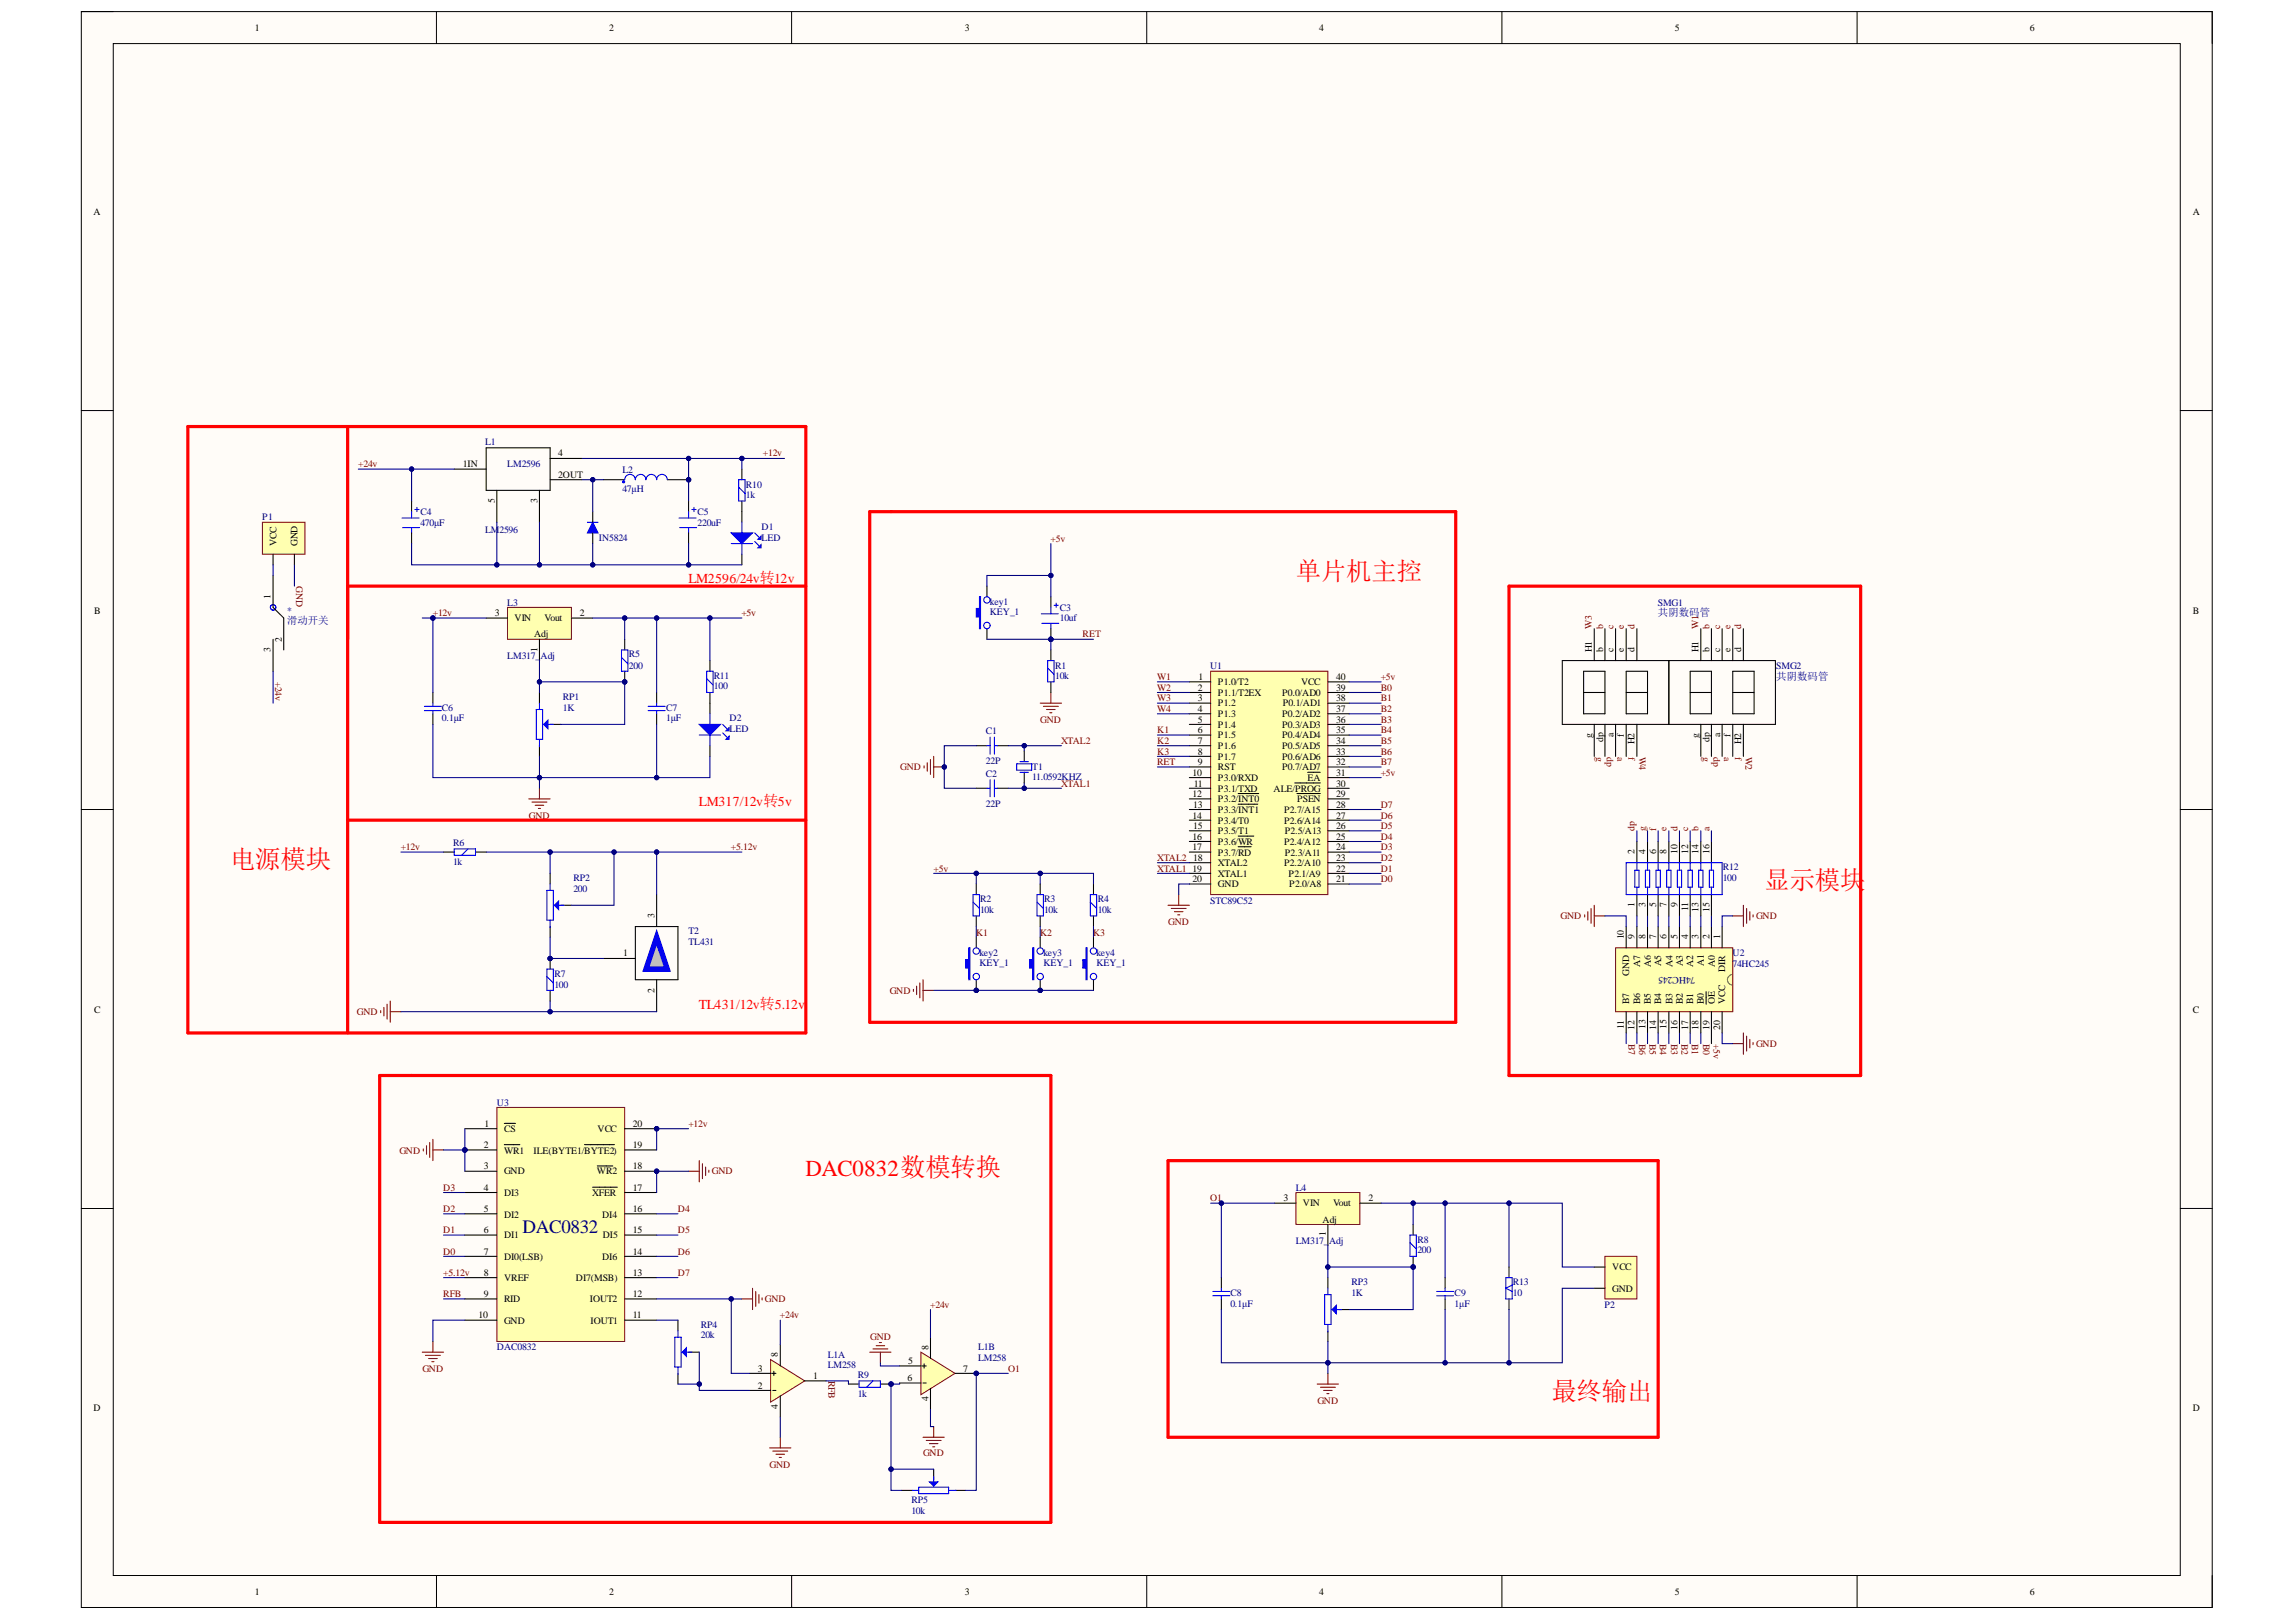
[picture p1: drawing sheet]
<svg xmlns="http://www.w3.org/2000/svg" width="297mm" height="210mm" viewBox="0 0 297 210" stroke-linecap="round" stroke-linejoin="round" font-family="sans-serif">
<defs><g id="words">
<g font-size="3.3" fill="#f00">
<text x="167.6" y="75.1">单片机主控</text>
<text x="29.8" y="112.3">电源模块</text>
<text x="228.3" y="115.1">显示模块</text>
<text x="200.7" y="181.1">最终输出</text>
</g>
<text font-size="3" fill="#f00" x="104.2" y="152.2">DAC0832数模转换</text>
<text font-size="2.4" fill="#000080" x="67.6" y="159.6">DAC0832</text>
<g font-size="1.8" fill="#f00">
<text x="89.1" y="75.4">LM2596/24v转12v</text>
<text x="90.4" y="104.3">LM317/12v转5v</text>
<text x="90.4" y="130.5">TL431/12v转5.12v</text>
</g>
<g font-size="1.4" fill="#000080">
<text x="37.1" y="80.8">滑动开关</text>
<text x="214.5" y="79.7">共阴数码管</text>
<text x="229.8" y="87.9">共阴数码管</text>
</g>
<g font-size="1.3">
<text x="33" y="4.1">1</text>
<text x="78.8" y="4.1">2</text>
<text x="124.8" y="4.1">3</text>
<text x="170.7" y="4.1">4</text>
<text x="216.7" y="4.1">5</text>
<text x="262.6" y="4.1">6</text>
<text x="12.1" y="27.8">A</text>
<text x="283.7" y="27.8">A</text>
<text x="72.2" y="59.1">4</text>
<text x="59.9" y="60.5">1IN</text>
<text x="64" y="65.1" transform="rotate(-90 64 65.1)">5</text>
<text x="69.5" y="65.1" transform="rotate(-90 69.5 65.1)">3</text>
<text x="72.2" y="61.8">2OUT</text>
<text x="35.8" y="70.7" transform="rotate(-90 35.8 70.7)">VCC</text>
<text x="38.5" y="70.7" transform="rotate(-90 38.5 70.7)">GND</text>
<text x="35" y="77.5" transform="rotate(-90 35 77.5)">1</text>
<text x="12.2" y="79.4">B</text>
<text x="36.5" y="83" transform="rotate(-90 36.5 83)">2</text>
<text x="64" y="79.8">3</text>
<text x="66.6" y="80.4">VIN</text>
<text x="70.5" y="80.4">Vout</text>
<text x="75" y="79.8">2</text>
<text x="283.7" y="79.4">B</text>
<text x="35" y="84.3" transform="rotate(-90 35 84.3)">3</text>
<text x="69.5" y="84.3" transform="rotate(-90 69.5 84.3)">1</text>
<text x="155" y="89.4">2</text>
<text x="155" y="88">1</text>
<text x="157.6" y="88.7">P1.0/T2</text>
<text x="168.3" y="88.7">VCC</text>
<text x="172.9" y="89.4">39</text>
<text x="172.9" y="88">40</text>
<text x="206" y="84.4" transform="rotate(-90 206 84.4)">H1</text>
<text x="207.4" y="84.4" transform="rotate(-90 207.4 84.4)">b</text>
<text x="208.7" y="84.4" transform="rotate(-90 208.7 84.4)">c</text>
<text x="210.1" y="84.4" transform="rotate(-90 210.1 84.4)">e</text>
<text x="211.5" y="84.4" transform="rotate(-90 211.5 84.4)">d</text>
<text x="219.7" y="84.4" transform="rotate(-90 219.7 84.4)">H1</text>
<text x="221.2" y="84.4" transform="rotate(-90 221.2 84.4)">b</text>
<text x="222.5" y="84.4" transform="rotate(-90 222.5 84.4)">c</text>
<text x="223.9" y="84.4" transform="rotate(-90 223.9 84.4)">e</text>
<text x="225.2" y="84.4" transform="rotate(-90 225.2 84.4)">d</text>
<text x="155" y="90.7">3</text>
<text x="155" y="92.2">4</text>
<text x="155" y="93.5">5</text>
<text x="155" y="94.9">6</text>
<text x="157.6" y="90.1">P1.1/T2EX</text>
<text x="157.6" y="91.4">P1.2</text>
<text x="157.6" y="92.8">P1.3</text>
<text x="157.6" y="94.2">P1.4</text>
<text x="157.6" y="95.6">P1.5</text>
<text x="165.9" y="95.6">P0.4/AD4</text>
<text x="165.9" y="94.2">P0.3/AD3</text>
<text x="165.9" y="92.8">P0.2/AD2</text>
<text x="165.9" y="90.1">P0.0/AD0</text>
<text x="165.9" y="91.4">P0.1/AD1</text>
<text x="172.9" y="94.9">35</text>
<text x="172.9" y="93.5">36</text>
<text x="172.9" y="92.2">37</text>
<text x="172.9" y="90.7">38</text>
<text x="206" y="95.5" transform="rotate(-90 206 95.5)">g</text>
<text x="208.7" y="95.4" transform="rotate(-90 208.7 95.4)">a</text>
<text x="210.1" y="95.4" transform="rotate(-90 210.1 95.4)">f</text>
<text x="219.7" y="95.5" transform="rotate(-90 219.7 95.5)">g</text>
<text x="222.5" y="95.4" transform="rotate(-90 222.5 95.4)">a</text>
<text x="223.9" y="95.4" transform="rotate(-90 223.9 95.4)">f</text>
<text x="154.3" y="100.4">10</text>
<text x="154.4" y="101.8">11</text>
<text x="155" y="99">9</text>
<text x="155" y="96.2">7</text>
<text x="155" y="97.7">8</text>
<text x="157.6" y="99.7">RST</text>
<text x="157.6" y="97">P1.6</text>
<text x="157.6" y="98.3">P1.7</text>
<text x="157.6" y="101">P3.0/RXD</text>
<text x="165.9" y="99.7">P0.7/AD7</text>
<text x="165.9" y="98.3">P0.6/AD6</text>
<text x="165.9" y="97">P0.5/AD5</text>
<text x="169.2" y="101">EA</text>
<text x="172.9" y="101.8">30</text>
<text x="172.9" y="100.4">31</text>
<text x="172.9" y="99">32</text>
<text x="172.9" y="97.7">33</text>
<text x="172.9" y="96.2">34</text>
<text x="207.4" y="96.1" transform="rotate(-90 207.4 96.1)">dp</text>
<text x="211.5" y="96.3" transform="rotate(-90 211.5 96.3)">H2</text>
<text x="221.2" y="96.1" transform="rotate(-90 221.2 96.1)">dp</text>
<text x="225.2" y="96.3" transform="rotate(-90 225.2 96.3)">H2</text>
<text x="154.3" y="103.2">12</text>
<text x="154.3" y="105.9">14</text>
<text x="154.4" y="104.5">13</text>
<text x="154.4" y="107.3">15</text>
<text x="157.6" y="102.5">P3.1/TXD</text>
<text x="157.6" y="103.8">P3.2/INT0</text>
<text x="157.6" y="105.2">P3.3/INT1</text>
<text x="157.6" y="106.6">P3.4/T0</text>
<text x="157.6" y="108">P3.5/T1</text>
<text x="164.8" y="102.5">ALE/PROG</text>
<text x="166.1" y="106.6">P2.6/A14</text>
<text x="166.1" y="105.2">P2.7/A15</text>
<text x="166.2" y="108">P2.5/A13</text>
<text x="167.8" y="103.8">PSEN</text>
<text x="172.9" y="107.3">26</text>
<text x="172.9" y="105.9">27</text>
<text x="172.9" y="104.5">28</text>
<text x="172.9" y="103.2">29</text>
<text x="154.3" y="112.8">19</text>
<text x="154.3" y="108.6">16</text>
<text x="154.3" y="110">17</text>
<text x="154.4" y="111.4">18</text>
<text x="157.6" y="112.1">XTAL2</text>
<text x="157.6" y="113.5">XTAL1</text>
<text x="157.6" y="109.3">P3.6/WR</text>
<text x="157.6" y="110.8">P3.7/RD</text>
<text x="166.1" y="112.1">P2.2/A10</text>
<text x="166.1" y="109.3">P2.4/A12</text>
<text x="166.2" y="110.8">P2.3/A11</text>
<text x="166.7" y="113.5">P2.1/A9</text>
<text x="172.9" y="112.8">22</text>
<text x="172.9" y="111.4">23</text>
<text x="172.9" y="110">24</text>
<text x="172.9" y="108.6">25</text>
<text x="211.5" y="110.5" transform="rotate(-90 211.5 110.5)">2</text>
<text x="212.9" y="110.5" transform="rotate(-90 212.9 110.5)">4</text>
<text x="214.2" y="110.5" transform="rotate(-90 214.2 110.5)">6</text>
<text x="215.6" y="110.5" transform="rotate(-90 215.6 110.5)">8</text>
<text x="217" y="110.5" transform="rotate(-90 217 110.5)">10</text>
<text x="218.4" y="110.5" transform="rotate(-90 218.4 110.5)">12</text>
<text x="219.7" y="110.5" transform="rotate(-90 219.7 110.5)">14</text>
<text x="221.2" y="110.5" transform="rotate(-90 221.2 110.5)">16</text>
<text x="84.7" y="118.8" transform="rotate(-90 84.7 118.8)">3</text>
<text x="154.3" y="114.1">20</text>
<text x="157.6" y="114.8">GND</text>
<text x="166.8" y="114.8">P2.0/A8</text>
<text x="172.9" y="114.1">21</text>
<text x="211.5" y="117.3" transform="rotate(-90 211.5 117.3)">1</text>
<text x="212.9" y="117.4" transform="rotate(-90 212.9 117.4)">3</text>
<text x="214.2" y="117.4" transform="rotate(-90 214.2 117.4)">5</text>
<text x="215.6" y="117.4" transform="rotate(-90 215.6 117.4)">7</text>
<text x="217" y="117.4" transform="rotate(-90 217 117.4)">9</text>
<text x="218.4" y="117.9" transform="rotate(-90 218.4 117.9)">11</text>
<text x="219.7" y="118" transform="rotate(-90 219.7 118)">13</text>
<text x="221.2" y="118" transform="rotate(-90 221.2 118)">15</text>
<text x="80.6" y="123.8">1</text>
<text x="210.1" y="121.6" transform="rotate(-90 210.1 121.6)">10</text>
<text x="211.5" y="121.6" transform="rotate(-90 211.5 121.6)">9</text>
<text x="212.2" y="125.1" transform="rotate(-90 212.2 125.1)">A7</text>
<text x="212.9" y="121.6" transform="rotate(-90 212.9 121.6)">8</text>
<text x="213.6" y="125.1" transform="rotate(-90 213.6 125.1)">A6</text>
<text x="214.2" y="121.6" transform="rotate(-90 214.2 121.6)">7</text>
<text x="214.9" y="125" transform="rotate(-90 214.9 125)">A5</text>
<text x="215.6" y="121.6" transform="rotate(-90 215.6 121.6)">6</text>
<text x="216.4" y="125.1" transform="rotate(-90 216.4 125.1)">A4</text>
<text x="217" y="121.6" transform="rotate(-90 217 121.6)">5</text>
<text x="217.7" y="125" transform="rotate(-90 217.7 125)">A3</text>
<text x="218.4" y="121.6" transform="rotate(-90 218.4 121.6)">4</text>
<text x="219.1" y="125.1" transform="rotate(-90 219.1 125.1)">A2</text>
<text x="219.7" y="121.6" transform="rotate(-90 219.7 121.6)">3</text>
<text x="220.4" y="124.9" transform="rotate(-90 220.4 124.9)">A1</text>
<text x="221.2" y="121.6" transform="rotate(-90 221.2 121.6)">2</text>
<text x="221.9" y="125.1" transform="rotate(-90 221.9 125.1)">A0</text>
<text x="222.5" y="121.6" transform="rotate(-90 222.5 121.6)">1</text>
<text x="223.2" y="125.8" transform="rotate(-90 223.2 125.8)">DIR</text>
<text x="12.2" y="131">C</text>
<text x="84.7" y="128.5" transform="rotate(-90 84.7 128.5)">2</text>
<text x="210.8" y="129.9" transform="rotate(-90 210.8 129.9)">B7</text>
<text x="210.8" y="126.3" transform="rotate(-90 210.8 126.3)">GND</text>
<text x="212.2" y="129.9" transform="rotate(-90 212.2 129.9)">B6</text>
<text x="213.6" y="129.9" transform="rotate(-90 213.6 129.9)">B5</text>
<text x="214.9" y="129.9" transform="rotate(-90 214.9 129.9)">B4</text>
<text x="216.4" y="129.9" transform="rotate(-90 216.4 129.9)">B3</text>
<text x="217.7" y="129.9" transform="rotate(-90 217.7 129.9)">B2</text>
<text x="219.1" y="129.9" transform="rotate(-90 219.1 129.9)">B1</text>
<text x="220.4" y="129.9" transform="rotate(-90 220.4 129.9)">B0</text>
<text x="221.9" y="129.9" transform="rotate(-90 221.9 129.9)">OE</text>
<text x="223.2" y="129.9" transform="rotate(-90 223.2 129.9)">VCC</text>
<text x="283.7" y="131">C</text>
<text x="210.1" y="133.1" transform="rotate(-90 210.1 133.1)">11</text>
<text x="211.5" y="133.2" transform="rotate(-90 211.5 133.2)">12</text>
<text x="212.9" y="133.1" transform="rotate(-90 212.9 133.1)">13</text>
<text x="214.2" y="133.2" transform="rotate(-90 214.2 133.2)">14</text>
<text x="215.6" y="133.1" transform="rotate(-90 215.6 133.1)">15</text>
<text x="217" y="133.2" transform="rotate(-90 217 133.2)">16</text>
<text x="218.4" y="133.2" transform="rotate(-90 218.4 133.2)">17</text>
<text x="219.7" y="133.2" transform="rotate(-90 219.7 133.2)">18</text>
<text x="221.2" y="133.2" transform="rotate(-90 221.2 133.2)">19</text>
<text x="222.5" y="133.2" transform="rotate(-90 222.5 133.2)">20</text>
<text x="62.6" y="148.6">2</text>
<text x="62.7" y="145.8">1</text>
<text x="65.2" y="146.5">CS</text>
<text x="65.2" y="149.3">WR1</text>
<text x="69" y="149.3">ILE(BYTE1/BYTE2)</text>
<text x="77.3" y="146.5">VCC</text>
<text x="81.9" y="148.6">19</text>
<text x="81.9" y="145.8">20</text>
<text x="62.6" y="151.3">3</text>
<text x="62.6" y="154.1">4</text>
<text x="65.2" y="152">GND</text>
<text x="65.2" y="154.8">DI3</text>
<text x="76.6" y="154.8">XFER</text>
<text x="77.2" y="152">WR2</text>
<text x="81.9" y="154.1">17</text>
<text x="81.9" y="151.3">18</text>
<text x="166" y="155.4">3</text>
<text x="177" y="155.4">2</text>
<text x="62.6" y="156.9">5</text>
<text x="62.6" y="159.6">6</text>
<text x="65.2" y="157.6">DI2</text>
<text x="65.2" y="160.3">DI1</text>
<text x="77.9" y="157.6">DI4</text>
<text x="78" y="160.3">DI5</text>
<text x="81.9" y="159.6">15</text>
<text x="81.9" y="156.9">16</text>
<text x="168.6" y="156.1">VIN</text>
<text x="171.5" y="160" transform="rotate(-90 171.5 160)">1</text>
<text x="172.5" y="156.1">Vout</text>
<text x="62.6" y="162.4">7</text>
<text x="62.6" y="165.1">8</text>
<text x="62.6" y="167.9">9</text>
<text x="65.2" y="163.1">DI0(LSB)</text>
<text x="65.2" y="165.8">VREF</text>
<text x="74.5" y="165.8">DI7(MSB)</text>
<text x="77.9" y="163.1">DI6</text>
<text x="81.9" y="167.9">12</text>
<text x="81.9" y="165.1">13</text>
<text x="81.9" y="162.4">14</text>
<text x="208.6" y="164.4">VCC</text>
<text x="208.6" y="167.2">GND</text>
<text x="61.9" y="170.6">10</text>
<text x="65.2" y="168.5">RID</text>
<text x="65.2" y="171.3">GND</text>
<text x="76.3" y="168.5">IOUT2</text>
<text x="76.4" y="171.3">IOUT1</text>
<text x="81.9" y="170.6">11</text>
<text x="98" y="177.5">3</text>
<text x="98" y="179.7">2</text>
<text x="100.7" y="175.6" transform="rotate(-90 100.7 175.6)">8</text>
<text x="105.2" y="178.4">1</text>
<text x="117.4" y="178.8">6</text>
<text x="117.5" y="176.6">5</text>
<text x="120.1" y="174.7" transform="rotate(-90 120.1 174.7)">8</text>
<text x="124.6" y="177.5">7</text>
<text x="12.1" y="182.6">D</text>
<text x="100.7" y="182.3" transform="rotate(-90 100.7 182.3)">4</text>
<text x="120.1" y="181.3" transform="rotate(-90 120.1 181.3)">4</text>
<text x="283.7" y="182.6">D</text>
<text x="33" y="206.4">1</text>
<text x="78.8" y="206.4">2</text>
<text x="124.8" y="206.4">3</text>
<text x="170.7" y="206.4">4</text>
<text x="216.7" y="206.4">5</text>
<text x="262.6" y="206.4">6</text>
</g>
<g font-size="1.3" fill="#000080">
<text x="62.8" y="57.6">L1</text>
<text x="65.6" y="60.5">LM2596</text>
<text x="80.5" y="61.2">L2</text>
<text x="80.5" y="63.6">47μH</text>
<text x="96.5" y="63.1">R10</text>
<text x="96.5" y="64.5">1k</text>
<text x="33.9" y="67.3">P1</text>
<text x="54.4" y="66.7">C4</text>
<text x="54.4" y="68">470μF</text>
<text x="62.8" y="69">LM</text>
<text x="64.6" y="69">2596</text>
<text x="77.5" y="70">IN5824</text>
<text x="90.2" y="66.7">C5</text>
<text x="90.2" y="68">220uF</text>
<text x="98.5" y="68.6">D1</text>
<text x="98.5" y="70">LED</text>
<text x="37.1" y="79.4">*</text>
<text x="65.6" y="78.4">L3</text>
<text x="128.1" y="78.2">key1</text>
<text x="128.1" y="79.6">KEY_1</text>
<text x="137.1" y="79.1">C3</text>
<text x="137.1" y="80.4">10uf</text>
<text x="214.5" y="78.4">SMG1</text>
<text x="65.6" y="85.2">LM317_</text>
<text x="69.9" y="85.2">Adj</text>
<text x="81.4" y="85.1">R5</text>
<text x="81.4" y="86.5">200</text>
<text x="92.4" y="87.9">R11</text>
<text x="92.4" y="89.2">100</text>
<text x="136.5" y="86.5">R1</text>
<text x="136.5" y="87.9">10k</text>
<text x="156.6" y="86.6">U1</text>
<text x="229.8" y="86.5">SMG2</text>
<text x="57.2" y="92">C6</text>
<text x="57.2" y="93.4">0.1μF</text>
<text x="72.8" y="90.7">RP1</text>
<text x="72.8" y="92">1K</text>
<text x="86.2" y="92">C7</text>
<text x="86.2" y="93.4">1μF</text>
<text x="94.4" y="93.4">D2</text>
<text x="94.4" y="94.8">LED</text>
<text x="127.5" y="95">C1</text>
<text x="127.5" y="98.8">22P</text>
<text x="127.5" y="100.5">C2</text>
<text x="133.6" y="99.6">T1</text>
<text x="133.6" y="101">11.0592KHZ</text>
<text x="127.5" y="104.4">22P</text>
<text x="58.6" y="109.5">R6</text>
<text x="58.6" y="111.9">1k</text>
<text x="222.9" y="112.6">R12</text>
<text x="74.2" y="114.1">RP2</text>
<text x="74.2" y="115.4">200</text>
<text x="126.8" y="116.8">R2</text>
<text x="126.8" y="118.2">10k</text>
<text x="135.1" y="116.8">R3</text>
<text x="135.1" y="118.2">10k</text>
<text x="142" y="116.8">R4</text>
<text x="142" y="118.2">10k</text>
<text x="156.6" y="116.9">STC89C52</text>
<text x="222.9" y="114.1">100</text>
<text x="89.1" y="120.9">T2</text>
<text x="89.1" y="122.2">TL431</text>
<text x="126.7" y="123.7">key2</text>
<text x="126.7" y="125">KEY_1</text>
<text x="135" y="123.7">key3</text>
<text x="135" y="125">KEY_1</text>
<text x="141.8" y="123.7">key4</text>
<text x="141.8" y="125">KEY_1</text>
<text x="224.1" y="123.8">U2</text>
<text x="224.1" y="125.2">74HC245</text>
<text x="71.7" y="126.4">R7</text>
<text x="71.7" y="127.8">100</text>
<text x="219.3" y="126.4" transform="rotate(-180 219.3 126.4)">74HC245</text>
<text x="64.3" y="143.1">U3</text>
<text x="167.6" y="154.1">L4</text>
<text x="167.6" y="160.9">LM317_</text>
<text x="171.9" y="160.9">Adj</text>
<text x="183.4" y="160.9">R8</text>
<text x="159.2" y="167.7">C8</text>
<text x="174.8" y="166.3">RP3</text>
<text x="174.8" y="167.7">1K</text>
<text x="183.4" y="162.2">200</text>
<text x="188.2" y="167.7">C9</text>
<text x="195.7" y="166.3">R13</text>
<text x="195.7" y="167.7">10</text>
<text x="90.7" y="171.8">RP4</text>
<text x="90.7" y="173.2">20k</text>
<text x="159.2" y="169.1">0.1μF</text>
<text x="188.2" y="169.1">1μF</text>
<text x="207.6" y="169.2">P2</text>
<text x="64.3" y="174.7">DAC0832</text>
<text x="107.1" y="175.7">L1A</text>
<text x="107.1" y="177.1">LM258</text>
<text x="111" y="178.3">R9</text>
<text x="126.5" y="174.7">L1B</text>
<text x="126.5" y="176.1">LM258</text>
<text x="111" y="180.8">1k</text>
<text x="117.9" y="194.6">RP5</text>
<text x="117.9" y="195.9">10k</text>
</g>
<g font-size="1.3" fill="#800000">
<text x="98.7" y="59.1">+12v</text>
<text x="46.4" y="60.5">+24v</text>
<text x="135.9" y="70.1">+5v</text>
<text x="38.3" y="75.9" transform="rotate(90 38.3 75.9)">GND</text>
<text x="56" y="79.8">+12v</text>
<text x="95.9" y="79.8">+5v</text>
<text x="140.1" y="82.5">RET</text>
<text x="206" y="81.4" transform="rotate(-90 206 81.4)">W3</text>
<text x="207.4" y="81.4" transform="rotate(-90 207.4 81.4)">b</text>
<text x="208.7" y="81.4" transform="rotate(-90 208.7 81.4)">c</text>
<text x="210.1" y="81.4" transform="rotate(-90 210.1 81.4)">e</text>
<text x="211.5" y="81.4" transform="rotate(-90 211.5 81.4)">d</text>
<text x="219.7" y="81.4" transform="rotate(-90 219.7 81.4)">W1</text>
<text x="221.2" y="81.4" transform="rotate(-90 221.2 81.4)">b</text>
<text x="222.5" y="81.4" transform="rotate(-90 222.5 81.4)">c</text>
<text x="223.9" y="81.4" transform="rotate(-90 223.9 81.4)">e</text>
<text x="225.2" y="81.4" transform="rotate(-90 225.2 81.4)">d</text>
<text x="35.6" y="88.2" transform="rotate(90 35.6 88.2)">+24v</text>
<text x="149.7" y="88">W1</text>
<text x="149.7" y="89.4">W2</text>
<text x="178.6" y="88">+5v</text>
<text x="178.6" y="89.4">B0</text>
<text x="134.6" y="93.5">GND</text>
<text x="149.7" y="90.7">W3</text>
<text x="149.7" y="92.2">W4</text>
<text x="149.7" y="94.9">K1</text>
<text x="178.6" y="90.7">B1</text>
<text x="178.6" y="92.2">B2</text>
<text x="178.6" y="93.5">B3</text>
<text x="178.6" y="94.9">B4</text>
<text x="116.5" y="99.7">GND</text>
<text x="137.3" y="96.2">XTAL2</text>
<text x="137.3" y="101.8">XTAL1</text>
<text x="149.7" y="99">RET</text>
<text x="149.7" y="96.2">K2</text>
<text x="149.7" y="97.7">K3</text>
<text x="178.6" y="100.4">+5v</text>
<text x="178.6" y="99">B7</text>
<text x="178.6" y="96.2">B5</text>
<text x="178.6" y="97.7">B6</text>
<text x="206.5" y="97.9" transform="rotate(90 206.5 97.9)">g</text>
<text x="207.9" y="97.9" transform="rotate(90 207.9 97.9)">dp</text>
<text x="209.3" y="97.9" transform="rotate(90 209.3 97.9)">a</text>
<text x="210.7" y="97.9" transform="rotate(90 210.7 97.9)">f</text>
<text x="212" y="97.9" transform="rotate(90 212 97.9)">W4</text>
<text x="220.3" y="97.9" transform="rotate(90 220.3 97.9)">g</text>
<text x="221.7" y="97.9" transform="rotate(90 221.7 97.9)">dp</text>
<text x="223" y="97.9" transform="rotate(90 223 97.9)">a</text>
<text x="224.5" y="97.9" transform="rotate(90 224.5 97.9)">f</text>
<text x="225.8" y="97.9" transform="rotate(90 225.8 97.9)">W2</text>
<text x="68.4" y="105.9">GND</text>
<text x="178.6" y="104.5">D7</text>
<text x="178.6" y="105.9">D6</text>
<text x="178.6" y="107.3">D5</text>
<text x="211.5" y="107.5" transform="rotate(-90 211.5 107.5)">dp</text>
<text x="212.9" y="107.5" transform="rotate(-90 212.9 107.5)">g</text>
<text x="214.2" y="107.5" transform="rotate(-90 214.2 107.5)">f</text>
<text x="215.6" y="107.5" transform="rotate(-90 215.6 107.5)">e</text>
<text x="217" y="107.5" transform="rotate(-90 217 107.5)">d</text>
<text x="218.4" y="107.5" transform="rotate(-90 218.4 107.5)">c</text>
<text x="219.7" y="107.5" transform="rotate(-90 219.7 107.5)">b</text>
<text x="221.2" y="107.5" transform="rotate(-90 221.2 107.5)">a</text>
<text x="51.8" y="110">+12v</text>
<text x="94.6" y="110">+5.12v</text>
<text x="120.8" y="112.8">+5v</text>
<text x="149.7" y="111.4">XTAL2</text>
<text x="149.7" y="112.8">XTAL1</text>
<text x="178.6" y="108.6">D4</text>
<text x="178.6" y="110">D3</text>
<text x="178.6" y="111.4">D2</text>
<text x="178.6" y="112.8">D1</text>
<text x="151.1" y="119.7">GND</text>
<text x="178.6" y="114.1">D0</text>
<text x="201.9" y="119">GND</text>
<text x="227.2" y="119">GND</text>
<text x="126.3" y="121.1">K1</text>
<text x="134.6" y="121.1">K2</text>
<text x="141.4" y="121.1">K3</text>
<text x="46.2" y="131.4">GND</text>
<text x="115.1" y="128.6">GND</text>
<text x="210.7" y="135.1" transform="rotate(90 210.7 135.1)">B7</text>
<text x="212" y="135.1" transform="rotate(90 212 135.1)">B6</text>
<text x="213.4" y="135.1" transform="rotate(90 213.4 135.1)">B5</text>
<text x="214.8" y="135.1" transform="rotate(90 214.8 135.1)">B4</text>
<text x="216.2" y="135.1" transform="rotate(90 216.2 135.1)">B3</text>
<text x="217.5" y="135.1" transform="rotate(90 217.5 135.1)">B2</text>
<text x="218.9" y="135.1" transform="rotate(90 218.9 135.1)">B1</text>
<text x="220.3" y="135.1" transform="rotate(90 220.3 135.1)">B0</text>
<text x="221.7" y="135.1" transform="rotate(90 221.7 135.1)">+5v</text>
<text x="227.2" y="135.5">GND</text>
<text x="51.7" y="149.3">GND</text>
<text x="89.1" y="145.8">+12v</text>
<text x="57.3" y="154.1">D3</text>
<text x="92.1" y="152">GND</text>
<text x="156.6" y="155.4">O1</text>
<text x="57.3" y="156.9">D2</text>
<text x="57.3" y="159.6">D1</text>
<text x="87.7" y="156.9">D4</text>
<text x="87.7" y="159.6">D5</text>
<text x="57.3" y="162.4">D0</text>
<text x="57.3" y="165.1">+5.12v</text>
<text x="57.3" y="167.9">RFB</text>
<text x="87.7" y="162.4">D6</text>
<text x="87.7" y="165.1">D7</text>
<text x="99" y="168.5">GND</text>
<text x="100.9" y="170.6">+24v</text>
<text x="112.6" y="173.4">GND</text>
<text x="120.4" y="169.2">+24v</text>
<text x="54.6" y="177.5">GND</text>
<text x="107.2" y="178.7" transform="rotate(90 107.2 178.7)">RFB</text>
<text x="130.4" y="177.5">O1</text>
<text x="170.4" y="181.6">GND</text>
<text x="99.6" y="189.9">GND</text>
<text x="119.4" y="188.5">GND</text>
</g>
<g font-size="1.3" fill="#080d02">
<text x="69.1" y="82.5">Adj</text>
<text x="171.1" y="158.2">Adj</text>
</g>
</g></defs>
<path d="M10.5 1.5h275.7v206.5h-275.7z" fill-rule="evenodd" fill="#fffcf8"/>
<path d="M10.5 1.5h275.7v206.5h-275.7z" fill="none" stroke="#000" stroke-width=".13"/>
<path d="M14.7 5.6h267.4v198.3h-267.4z" fill-rule="evenodd" fill="#fffcf8"/>
<g fill="none" stroke="#000" stroke-width=".13">
<path d="M10.5 1.5h4.2M14.7 5.6h267.4v198.3h-267.4zM56.5 1.5v4.1M102.4 1.5v4.1M148.4 1.5v4.1M194.3 1.5v4.1M240.3 1.5v4.1M282.1 1.5h4.1v4.1M10.5 53.1h4.2M282.1 53.1h4.1M10.5 104.8h4.2M282.1 104.8h4.1"/>
<path d="M10.5 156.4h4.2M282.1 156.4h4.1M56.5 203.9v4.1M102.4 203.9v4.1M148.4 203.9v4.1M194.3 203.9v4.1M240.3 203.9v4.1M286.2 203.9v4.1"/>
</g>
<path d="M156.6 86.9h15.2v28.9h-15.2z" fill-rule="evenodd" fill="#ffffb0"/>
<path d="M156.6 86.9h15.2v28.9h-15.2z" fill="none" stroke="#800000" stroke-width=".13"/>
<g fill="none" stroke="#000" stroke-width=".14">
<path d="M126.3 96.5h1.4M129.1 96.5h1.3M132.5 97.2v1.4M132.5 99.9v1.4M153.9 99.3h2.7M153.9 97.9h2.7M153.9 96.5h2.7M153.9 95.1h2.7M153.9 93.7h2.7M153.9 92.4h2.7M153.9 89.6h2.7M153.9 88.2h2.7"/>
<path d="M153.9 91h2.7M169.2 99.9h1.6M171.8 99.3h2.8M171.8 97.9h2.8M171.8 96.5h2.8M171.8 95.1h2.8M171.8 93.7h2.8M171.8 92.4h2.8M171.8 91h2.8M171.8 89.6h2.8M171.8 88.2h2.8M126.3 102h1.4"/>
<path d="M129.1 102h1.3M153.9 111.6h2.7M153.9 113h2.7M153.9 114.4h2.7M153.9 110.3h2.7M153.9 108.9h2.7M153.9 107.5h2.7M153.9 106.1h2.7M153.9 104.8h2.7M153.9 103.4h2.7M153.9 102h2.7M153.9 100.6h2.7"/>
<path d="M160.2 102.7h2.6M160.2 104.1h2.5M160.2 108.2h2M160.2 109.6h1.7M167.5 101.3h3.3M167.8 102.7h3M171.8 111.6h2.8M171.8 114.4h2.8M171.8 113h2.8M171.8 110.3h2.8M171.8 108.9h2.8M171.8 107.5h2.8"/>
<path d="M171.8 106.1h2.8M171.8 104.8h2.8M171.8 103.4h2.8M171.8 102h2.8M171.8 100.6h2.8"/>
</g>
<path d="M119.5 99.1v.3M120 98.7v1.1M120.4 98.3v1.9M120.8 97.9v2.7M120.8 99.3h1.4M151.1 117.2h2.8M151.5 117.6h2M151.9 118h1.1M152.4 118.4h.2M152.5 115.8v1.4" fill="none" stroke="#800000" stroke-width=".14"/>
<path d="M127.7 96.5h.4M128.1 95.4v2.2M128.6 95.4v2.2M128.6 96.5h.5M131.5 98.8h2v.9h-2zM132 99.9h1.1M132 98.6h1.1M127.7 102h.4M128.1 100.9v2.2M128.6 100.9v2.2M128.6 102h.5" fill="none" stroke="#00f" stroke-width=".14"/>
<circle cx="122.2" cy="99.3" r=".28" fill="#000080"/>
<circle cx="122.2" cy="99.3" r=".28" fill="none" stroke="#000080" stroke-width=".13"/>
<circle cx="136" cy="82.7" r=".28" fill="#000080"/>
<circle cx="136" cy="82.7" r=".28" fill="none" stroke="#000080" stroke-width=".13"/>
<path d="M136 77.2v1.4M136 81.4v1.3" fill="none" stroke="#000" stroke-width=".14"/>
<path d="M134.7 79.4h2.2M136 78.6v.8M136.4 78.3h.5M136.6 78.1v.5M134.8 80.7h2.2M136 80.7v.7" fill="none" stroke="#00f" stroke-width=".14"/>
<circle cx="136" cy="82.7" r=".28" fill="#000080"/>
<circle cx="136" cy="82.7" r=".28" fill="none" stroke="#000080" stroke-width=".13"/>
<path d="M127.7 75.9v1.3M127.7 81.4v1.3" fill="none" stroke="#000" stroke-width=".14"/>
<path d="M126.7 77.2h.2v4.2h-.2v-1.6h-.4v-1.1h.4z" fill-rule="evenodd" fill="#00f"/>
<g fill="none" stroke="#00f" stroke-width=".14">
<path d="M87.8 67h2.3M87.9 68.3h2.2M89.1 66.2v.8M89.1 68.3v.7M89.5 65.9h.6M89.8 65.7v.5M126.7 77.2h.2v4.2h-.2v-1.6h-.4v-1.1h.4z"/>
<circle cx="127.7" cy="77.6" r=".41"/>
<circle cx="127.7" cy="80.9" r=".41"/>
</g>
<path d="M134.6 91h2.7M135 91.4h1.9M135.4 91.8h1.1M135.8 92.2h.3M136 89.6v1.4" fill="none" stroke="#800000" stroke-width=".14"/>
<path d="M112.5 66.2h75.8v66.1h-75.8z" fill="none" stroke="#f00" stroke-width=".41"/>
<path d="M62.9 58h8.3v5.5h-8.3zM71.2 59.3h4.1M58.8 60.7h4.1M64.3 63.5v4.1M69.8 63.5v4.1M71.2 62.1h4.1M89.1 64.8v1.4M89.1 69v1.3" fill="none" stroke="#000" stroke-width=".14"/>
<path d="M76.7 67.6l.7 1.4h-1.4z" fill="#00f"/>
<path d="M52 67h2.2M52.1 68.3h2.2M53.2 66.2v.8M53.2 68.3v.7M53.7 65.9h.5M53.9 65.7v.5M76 67.6h1.4M76.7 67.6l.7 1.4h-1.4z" fill="none" stroke="#00f" stroke-width=".14"/>
<path d="M53.2 64.8v1.4M53.2 69v1.3M76.7 66.2v1.4M76.7 69v1.3" fill="none" stroke="#000" stroke-width=".14"/>
<circle cx="89.1" cy="62.1" r=".28" fill="#000080"/>
<circle cx="89.1" cy="62.1" r=".28" fill="none" stroke="#000080" stroke-width=".13"/>
<path d="M78.1 62.1h2.7M86.3 62.1h2.8" fill="none" stroke="#000" stroke-width=".14"/>
<circle cx="89.1" cy="62.1" r=".28" fill="#000080"/>
<circle cx="89.1" cy="62.1" r=".28" fill="none" stroke="#000080" stroke-width=".13"/>
<path d="M80.8 62.1a.69 .69 0 0 1 .7-.7 .69 .69 0 0 1 .7 .7 .69 .69 0 0 1 .7-.7 .69 .69 0 0 1 .7 .7 .69 .69 0 0 1 .7-.7 .69 .69 0 0 1 .7 .7 .69 .69 0 0 1 .6-.7 .69 .69 0 0 1 .7 .7" fill="none" stroke="#00f" stroke-width=".14"/>
<circle cx="80.7" cy="62.4" r=".14" fill="#00f"/>
<circle cx="80.7" cy="62.4" r=".14" fill="none" stroke="#00f" stroke-width=".13"/>
<path d="M33.9 67.6h5.6v4.1h-5.6z" fill-rule="evenodd" fill="#ffffb0"/>
<path d="M33.9 67.6h5.6v4.1h-5.6z" fill="none" stroke="#800000" stroke-width=".13"/>
<path d="M35.3 71.7v1.4M38.1 71.7v1.4" fill="none" stroke="#000" stroke-width=".14"/>
<path d="M65.7 78.6h8.2v4.1h-8.2z" fill-rule="evenodd" fill="#ffffb0"/>
<path d="M65.7 78.6h8.2v4.1h-8.2z" fill="none" stroke="#800000" stroke-width=".13"/>
<path d="M62.9 80h2.8M73.9 80h2.8M69.8 82.7v2.8" fill="none" stroke="#000" stroke-width=".14"/>
<circle cx="126.3" cy="128.2" r=".28" fill="#000080"/>
<circle cx="126.3" cy="128.2" r=".28" fill="none" stroke="#000080" stroke-width=".13"/>
<path d="M126.3 126.8v1.4" fill="none" stroke="#000" stroke-width=".14"/>
<circle cx="126.3" cy="128.2" r=".28" fill="#000080"/>
<circle cx="126.3" cy="128.2" r=".28" fill="none" stroke="#000080" stroke-width=".13"/>
<path d="M126.3 121.3v1.4" fill="none" stroke="#000" stroke-width=".14"/>
<path d="M125.3 122.7h.2v4.1h-.2v-1.5h-.4v-1.1h.4z" fill-rule="evenodd" fill="#00f"/>
<g fill="none" stroke="#00f" stroke-width=".14">
<path d="M125.3 122.7h.2v4.1h-.2v-1.5h-.4v-1.1h.4z"/>
<circle cx="126.3" cy="123.1" r=".42"/>
<circle cx="126.3" cy="126.4" r=".41"/>
</g>
<circle cx="134.6" cy="128.2" r=".28" fill="#000080"/>
<circle cx="134.6" cy="128.2" r=".28" fill="none" stroke="#000080" stroke-width=".13"/>
<path d="M134.6 126.8v1.4" fill="none" stroke="#000" stroke-width=".14"/>
<circle cx="134.6" cy="128.2" r=".28" fill="#000080"/>
<circle cx="134.6" cy="128.2" r=".28" fill="none" stroke="#000080" stroke-width=".13"/>
<path d="M134.6 121.3v1.4" fill="none" stroke="#000" stroke-width=".14"/>
<path d="M133.6 122.7h.1v4.1h-.1v-1.5h-.4v-1.1h.4z" fill-rule="evenodd" fill="#00f"/>
<g fill="none" stroke="#00f" stroke-width=".14">
<path d="M133.6 122.7h.1v4.1h-.1v-1.5h-.4v-1.1h.4z"/>
<circle cx="134.6" cy="123.1" r=".41"/>
<circle cx="134.6" cy="126.4" r=".41"/>
</g>
<path d="M141.5 121.3v1.4M141.5 126.8v1.4" fill="none" stroke="#000" stroke-width=".14"/>
<path d="M140.5 122.7h.1v4.1h-.1v-1.5h-.4v-1.1h.4z" fill-rule="evenodd" fill="#00f"/>
<g fill="none" stroke="#00f" stroke-width=".14">
<path d="M54.9 91.4h2.2M54.9 92h2.2M56 91v.4M56 92v.4M83.8 91.4h2.3M83.8 92h2.3M85 91v.4M85 92v.4M140.5 122.7h.1v4.1h-.1v-1.5h-.4v-1.1h.4z"/>
<circle cx="35.3" cy="78.6" r=".35"/>
<circle cx="141.5" cy="123.1" r=".41"/>
<circle cx="141.5" cy="126.4" r=".41"/>
</g>
<path d="M68.4 103.4h2.8M68.8 103.8h2M69.2 104.2h1.1M69.7 104.6h.2M69.8 102v1.4M118.2 128v.3M118.6 127.6v1.1M119 127.2v1.9M119.4 126.8v2.7M119.4 128.2h1.4" fill="none" stroke="#800000" stroke-width=".14"/>
<path d="M35.3 74.5v4.1l1.4 1.4v4.1M35.3 82.7v4.2M56 89.6v1.4M56 92.4v1.3M85 89.6v1.4M85 92.4v1.3" fill="none" stroke="#000" stroke-width=".14"/>
<circle cx="56" cy="80" r=".28" fill="#000080"/>
<circle cx="56" cy="80" r=".28" fill="none" stroke="#000080" stroke-width=".13"/>
<path d="M82.2 119.9h5.5v6.9h-5.5z" fill="none" stroke="#000" stroke-width=".14"/>
<path d="M85 121.3l1.3 4.1h-2.7z" fill="#c0c0c0"/>
<path d="M85 121.3l1.3 4.1h-2.7z" fill="none" stroke="#00f" stroke-width=".69"/>
<g fill="none" stroke="#000" stroke-width=".14">
<path d="M202.1 85.5h27.6v8.2h-27.6zM204.9 86.9h2.7v5.5h-2.7zM204.9 89.6h2.7M206.3 81.4v4.1M206.3 93.7v4.2M207.6 81.4v4.1M207.6 93.7v4.2M209 81.4v4.1M209 93.7v4.2M210.4 86.9h2.7v5.5h-2.7zM210.4 89.6h2.7M210.4 81.4v4.1"/>
<path d="M210.4 93.7v4.2M211.8 81.4v4.1M211.8 93.7v4.2M215.9 85.5v8.2M218.7 86.9h2.7v5.5h-2.7zM218.7 89.6h2.7M220 81.4v4.1M220 93.7v4.2M221.4 81.4v4.1M221.4 93.7v4.2M222.8 81.4v4.1M222.8 93.7v4.2"/>
<path d="M224.2 86.9h2.7v5.5h-2.7zM224.2 89.6h2.7M224.2 81.4v4.1M224.2 93.7v4.2M225.5 81.4v4.1M225.5 93.7v4.2M85 115.8v4.1M78.1 124h4.1M85 126.8v4.1"/>
</g>
<path d="M49.3 130.8v.3M49.7 130.4v1.1M50.1 130v1.9M50.5 129.5v2.8M50.5 130.9h1.4" fill="none" stroke="#800000" stroke-width=".14"/>
<path d="M24.3 55.2h80v78.5h-80zM45 55.2v78.5M45 75.9h59.3M45 106.1h59.3" fill="none" stroke="#f00" stroke-width=".41"/>
<path d="M209 122.7h15.2v8.2h-15.2z" fill-rule="evenodd" fill="#ffffb0"/>
<path d="M209 122.7h15.2v8.2h-15.2z" fill="none" stroke="#800000" stroke-width=".13"/>
<g fill="none" stroke="#000" stroke-width=".14">
<path d="M210.4 119.9v2.8M211.8 119.9v2.8M213.1 119.9v2.8M214.5 119.9v2.8M215.9 119.9v2.8M217.3 119.9v2.8M218.7 119.9v2.8M220 119.9v2.8M221.4 119.9v2.8M222.8 119.9v2.8M210.4 130.9v2.8M211.8 130.9v2.8"/>
<path d="M213.1 130.9v2.8M214.5 130.9v2.8M215.9 130.9v2.8M217.3 130.9v2.8M218.7 130.9v2.8M220 130.9v2.8M220.7 128.3v1.7M221.4 130.9v2.8M222.8 130.9v2.8"/>
</g>
<path d="M224.1 126.1a.69 .69 0 0 0-.6 .7 .69 .69 0 0 0 .6 .7" fill="none" stroke="#808000" stroke-width=".14"/>
<g fill="none" stroke="#800000" stroke-width=".14">
<path d="M205 118.4v.3M205.4 118v1.1M205.8 117.6v1.9M206.3 118.5h1.3M206.3 117.2v2.7M224.2 118.5h1.3M225.5 117.2v2.7M226 117.6v1.9M226.4 118v1.1M226.8 118.4v.3M224.2 135.1h1.3M225.5 133.7v2.7"/>
<path d="M226 134.1v1.9M226.4 134.5v1.1M226.8 134.9v.3"/>
</g>
<path d="M195.2 75.9h45.5v63.3h-45.5z" fill="none" stroke="#f00" stroke-width=".41"/>
<circle cx="60.1" cy="148.8" r=".28" fill="#000080"/>
<circle cx="60.1" cy="148.8" r=".28" fill="none" stroke="#000080" stroke-width=".13"/>
<circle cx="85" cy="151.6" r=".28" fill="#000080"/>
<circle cx="85" cy="151.6" r=".28" fill="none" stroke="#000080" stroke-width=".13"/>
<circle cx="85" cy="146.1" r=".28" fill="#000080"/>
<circle cx="85" cy="146.1" r=".28" fill="none" stroke="#000080" stroke-width=".13"/>
<path d="M64.3 143.3h16.5v30.3h-16.5z" fill-rule="evenodd" fill="#ffffb0"/>
<path d="M64.3 143.3h16.5v30.3h-16.5z" fill="none" stroke="#800000" stroke-width=".13"/>
<path d="M60.1 146.1h4.2M60.1 148.8h4.2M65.2 145.4h1.5M65.2 148.1h2" fill="none" stroke="#000" stroke-width=".14"/>
<circle cx="60.1" cy="148.8" r=".28" fill="#000080"/>
<circle cx="60.1" cy="148.8" r=".28" fill="none" stroke="#000080" stroke-width=".13"/>
<g fill="none" stroke="#000" stroke-width=".14">
<path d="M60.1 151.6h4.2M60.1 154.3h4.2M60.1 157.1h4.2M60.1 159.8h4.2M76.7 153.6h3.2M77.3 150.9h2M80.8 151.6h4.2M80.8 154.3h4.2M80.8 157.1h4.2M80.8 159.8h4.2M60.1 162.6h4.2M60.1 165.3h4.2"/>
<path d="M60.1 168.1h4.2M60.1 170.8h4.2M80.8 162.6h4.2M80.8 165.3h4.2M80.8 168.1h4.2M80.8 170.8h4.2"/>
</g>
<circle cx="85" cy="151.6" r=".28" fill="#000080"/>
<circle cx="85" cy="151.6" r=".28" fill="none" stroke="#000080" stroke-width=".13"/>
<path d="M75.6 148.1h3.9M80.8 148.8h4.2M80.8 146.1h4.2" fill="none" stroke="#000" stroke-width=".14"/>
<circle cx="85" cy="146.1" r=".28" fill="#000080"/>
<circle cx="85" cy="146.1" r=".28" fill="none" stroke="#000080" stroke-width=".13"/>
<path d="M69.8 89.6v1.4M69.8 96.5v1.4M71.2 93.7h1.3" fill="none" stroke="#000" stroke-width=".14"/>
<path d="M69.4 91.8h.8v3.9h-.8zM69.8 91v.8M69.8 95.7v.9M70.3 93.7h1.3" fill="none" stroke="#00f" stroke-width=".14"/>
<path d="M70.3 93.7l.6-.5v1.1z" fill="#00f"/>
<path d="M70.3 93.7l.6-.5v1.1zM70.8 115.2h.8v3.9h-.8zM71.2 114.4v.8M71.2 119.1v.9M71.7 117.2h1.3" fill="none" stroke="#00f" stroke-width=".14"/>
<path d="M71.2 113v1.4M71.2 119.9v1.4M72.5 117.2h1.4" fill="none" stroke="#000" stroke-width=".14"/>
<path d="M71.7 117.2l.6-.6v1.1z" fill="#00f"/>
<path d="M71.7 117.2l.6-.6v1.1z" fill="none" stroke="#00f" stroke-width=".14"/>
<path d="M167.7 154.3h8.2v4.2h-8.2z" fill-rule="evenodd" fill="#ffffb0"/>
<path d="M167.7 154.3h8.2v4.2h-8.2z" fill="none" stroke="#800000" stroke-width=".13"/>
<path d="M164.9 155.7h2.8M171.8 158.5v2.7M175.9 155.7h2.8M158 165.3v1.4M158 168.1v1.4M171.8 165.3v1.4M171.8 172.2v1.4M173.2 169.5h1.4M187 165.3v1.4M187 168.1v1.4" fill="none" stroke="#000" stroke-width=".14"/>
<path d="M156.9 167.1h2.2M156.9 167.7h2.2M158 166.7v.4M158 167.7v.4M171.4 167.5h.8v3.9h-.8zM171.8 166.7v.8M171.8 171.4v1M172.3 169.5h1.3M185.9 167.1h2.2M185.9 167.7h2.2M187 166.7v.4M187 167.7v.4" fill="none" stroke="#00f" stroke-width=".14"/>
<path d="M172.3 169.5l.6-.6v1.1z" fill="#00f"/>
<path d="M172.3 169.5l.6-.6v1.1z" fill="none" stroke="#00f" stroke-width=".14"/>
<g fill="none" stroke="#800000" stroke-width=".14">
<path d="M54.8 148.7v.3M55.2 148.3v1.1M55.6 147.9v1.9M56 147.4v2.8M56 148.8h1.4M89.1 151.6h1.4M90.5 150.2v2.7M90.9 150.6v1.9M91.3 151v1.1M91.7 151.4v.3M54.6 175h2.8M55 175.4h2"/>
<path d="M55.5 175.8h1.1M55.9 176.2h.2M56 173.6v1.4M170.4 179.1h2.8M170.8 179.5h2M171.2 179.9h1.1M171.8 177.7v1.4M171.7 180.3h.2"/>
</g>
<path d="M221.4 133.7v1.4" fill="none" stroke="#000" stroke-width=".14"/>
<path d="M99.7 175.9l4.4 2.8-4.4 2.7z" fill="#ffffb0"/>
<path d="M99.7 175.9l4.4 2.8-4.4 2.7z" fill="none" stroke="#800000" stroke-width=".13"/>
<path d="M97 177.7h2.7M97 179.9h2.7M99.8 177.7h.6M100 179.9h.4M100.1 177.5v.5M100.9 174v2.8M104.1 178.7h2.8M100.9 180.6v2.8" fill="none" stroke="#000" stroke-width=".14"/>
<circle cx="126.3" cy="177.7" r=".28" fill="#000080"/>
<circle cx="126.3" cy="177.7" r=".28" fill="none" stroke="#000080" stroke-width=".13"/>
<path d="M119.1 175l4.5 2.7-4.5 2.8z" fill="#ffffb0"/>
<path d="M119.1 175l4.5 2.7-4.5 2.8z" fill="none" stroke="#800000" stroke-width=".13"/>
<path d="M116.4 176.8h2.7M116.4 179h2.7M120.4 173.1v2.7M120.4 179.7v2.7M123.6 177.7h2.7" fill="none" stroke="#000" stroke-width=".14"/>
<circle cx="126.3" cy="177.7" r=".28" fill="#000080"/>
<circle cx="126.3" cy="177.7" r=".28" fill="none" stroke="#000080" stroke-width=".13"/>
<path d="M87.7 170.8v1.4M87.7 177.7v1.4M89.1 175h1.4M119.3 176.8h.5M119.4 179h.4M119.6 176.5v.5" fill="none" stroke="#000" stroke-width=".14"/>
<path d="M87.3 173.1h.8v3.8h-.8zM87.7 172.2v.9M87.7 176.9v1M88.3 175h1.2" fill="none" stroke="#00f" stroke-width=".14"/>
<path d="M88.8 174.4v1.1l-.5-.5z" fill="#00f"/>
<path d="M88.8 174.4v1.1l-.5-.5z" fill="none" stroke="#00f" stroke-width=".14"/>
<path d="M96 168.1h1.4M97.4 166.7v2.8M97.8 167.1v2M98.2 167.5v1.1M98.6 168v.2M99.6 187.4h2.7M100 187.8h1.9M100.4 188.2h1.1M100.8 188.6h.3M100.9 186v1.4" fill="none" stroke="#800000" stroke-width=".14"/>
<circle cx="115.3" cy="179.1" r=".28" fill="#000080"/>
<circle cx="115.3" cy="179.1" r=".28" fill="none" stroke="#000080" stroke-width=".13"/>
<path d="M109.8 179.1h1.3M113.9 179.1h1.4" fill="none" stroke="#000" stroke-width=".14"/>
<circle cx="115.3" cy="179.1" r=".28" fill="#000080"/>
<circle cx="115.3" cy="179.1" r=".28" fill="none" stroke="#000080" stroke-width=".13"/>
<path d="M111.1 178.7h2.8v.8h-2.8zM112.9 178.7l-.8 .8M118 192.9h.9M118.9 192.5h3.8v.8h-3.8zM120.8 191.1v1.2M122.7 192.9h1" fill="none" stroke="#00f" stroke-width=".14"/>
<path d="M112.5 175h2.8M112.9 174.6h2M113.3 174.1h1.1M113.8 173.7h.2M113.9 175v1.4M119.4 186h2.8M119.8 186.4h2M120.2 186.8h1.1M120.7 187.2h.2M120.8 184.6v1.4" fill="none" stroke="#800000" stroke-width=".14"/>
<path d="M116.7 192.9h1.3M120.8 190.1v1.4M123.6 192.9h1.3" fill="none" stroke="#000" stroke-width=".14"/>
<path d="M120.2 191.8h1.1l-.5 .5z" fill="#00f"/>
<g fill="none" stroke="#00f" stroke-width=".14">
<path d="M95.6 62.1h.8v2.7h-.8zM95.6 63l.8 .9M96 67.6v4.1M97.6 70.1l.6 .5M97.6 69l.6 .5M135.5 85.5h.9v2.7h-.9zM135.5 86.5l.9 .8M125.9 115.8h.8v2.7h-.8zM125.9 116.7l.8 .9M134.2 115.8h.8v2.7h-.8zM134.2 116.7l.8 .9M141.1 115.8h.8v2.7h-.8z"/>
<path d="M141.1 116.7l.8 .9M120.2 191.8h1.1l-.5 .5z"/>
</g>
<path d="M49.1 139.2h86.9v57.8h-86.9z" fill="none" stroke="#f00" stroke-width=".41"/>
<path d="M96 60.7v1.4M96 64.8v2.8M96 71.7v1.4M136 84.1v1.4M136 88.2v1.4M126.3 114.4v1.4M126.3 118.5v1.4M134.6 114.4v1.4M134.6 118.5v1.4M141.5 114.4v1.4M141.5 118.5v1.4" fill="none" stroke="#000" stroke-width=".14"/>
<path d="M98 70.9l.5-.4v.4z" fill="#00f"/>
<path d="M98 70.9l.5-.4v.4z" fill="none" stroke="#00f" stroke-width=".14"/>
<path d="M98 69.8l.5-.4v.4z" fill="#00f"/>
<path d="M98 69.8l.5-.4v.4z" fill="none" stroke="#00f" stroke-width=".14"/>
<path d="M94.6 69h2.8l-1.4 1.3z" fill="#00f"/>
<path d="M94.6 69h2.8l-1.4 1.3zM94.6 70.3h2.8" fill="none" stroke="#00f" stroke-width=".14"/>
<circle cx="80.8" cy="88.2" r=".28" fill="#000080"/>
<circle cx="80.8" cy="88.2" r=".28" fill="none" stroke="#000080" stroke-width=".13"/>
<path d="M80.8 82.7v1.4M80.8 86.9v1.3" fill="none" stroke="#000" stroke-width=".14"/>
<circle cx="80.8" cy="88.2" r=".28" fill="#000080"/>
<circle cx="80.8" cy="88.2" r=".28" fill="none" stroke="#000080" stroke-width=".13"/>
<path d="M80.4 84.1h.8v2.8h-.8zM80.4 85.1l.8 .8" fill="none" stroke="#00f" stroke-width=".14"/>
<circle cx="182.8" cy="164" r=".28" fill="#000080"/>
<circle cx="182.8" cy="164" r=".28" fill="none" stroke="#000080" stroke-width=".13"/>
<path d="M182.8 158.5v1.3M182.8 162.6v1.4" fill="none" stroke="#000" stroke-width=".14"/>
<circle cx="182.8" cy="164" r=".28" fill="#000080"/>
<circle cx="182.8" cy="164" r=".28" fill="none" stroke="#000080" stroke-width=".13"/>
<path d="M91.4 86.9h.9v2.7h-.9zM91.4 87.8l.9 .9M91.8 92.4v4.1M93.5 94.8l.5 .6M93.5 93.7l.5 .6M182.4 159.8h.8v2.8h-.8zM182.4 160.8l.8 .8" fill="none" stroke="#00f" stroke-width=".14"/>
<path d="M91.8 85.5v1.4M91.8 89.6v2.8M91.8 96.5v1.4" fill="none" stroke="#000" stroke-width=".14"/>
<path d="M94.3 95.3v.4h-.4z" fill="#00f"/>
<path d="M94.3 95.3v.4h-.4z" fill="none" stroke="#00f" stroke-width=".14"/>
<path d="M93.9 94.6l.4-.4v.4z" fill="#00f"/>
<path d="M93.9 94.6l.4-.4v.4z" fill="none" stroke="#00f" stroke-width=".14"/>
<path d="M90.5 93.7h2.7l-1.4 1.4z" fill="#00f"/>
<path d="M90.5 93.7h2.7l-1.4 1.4zM90.5 95.1h2.7M58.8 109.9h2.7v.8h-2.7zM60.6 109.9l-.9 .8" fill="none" stroke="#00f" stroke-width=".14"/>
<path d="M57.4 110.3h1.4M61.5 110.3h1.4" fill="none" stroke="#000" stroke-width=".14"/>
<circle cx="71.2" cy="124" r=".28" fill="#000080"/>
<circle cx="71.2" cy="124" r=".28" fill="none" stroke="#000080" stroke-width=".13"/>
<path d="M71.2 124v1.4" fill="none" stroke="#000" stroke-width=".14"/>
<circle cx="71.2" cy="124" r=".28" fill="#000080"/>
<circle cx="71.2" cy="124" r=".28" fill="none" stroke="#000080" stroke-width=".13"/>
<path d="M71.2 128.2v1.3" fill="none" stroke="#000" stroke-width=".14"/>
<path d="M70.8 125.4h.8v2.8h-.8zM70.8 126.4l.8 .8" fill="none" stroke="#00f" stroke-width=".14"/>
<path d="M207.6 162.6h4.2v5.5h-4.2z" fill-rule="evenodd" fill="#ffffb0"/>
<path d="M207.6 162.6h4.2v5.5h-4.2z" fill="none" stroke="#800000" stroke-width=".13"/>
<g fill="none" stroke="#000" stroke-width=".14">
<path d="M211.8 108.9v2.7M211.8 115.8v2.7M213.1 108.9v2.7M213.1 115.8v2.7M214.5 108.9v2.7M214.5 115.8v2.7M215.9 108.9v2.7M215.9 115.8v2.7M217.3 108.9v2.7M217.3 115.8v2.7M218.7 108.9v2.7M218.7 115.8v2.7"/>
<path d="M220 108.9v2.7M220 115.8v2.7M221.4 108.9v2.7M221.4 115.8v2.7M195.2 164v1.3M195.2 168.1v1.4M206.3 164h1.3M206.3 166.7h1.3"/>
</g>
<g fill="none" stroke="#00f" stroke-width=".14">
<path d="M210.4 111.6h12.4v4.2h-12.4zM211.5 112.6h.5v2.2h-.5zM211.8 111.6v1M211.8 114.8v1M212.9 112.6h.5v2.2h-.5zM213.1 111.6v1M213.1 114.8v1M214.2 112.6h.6v2.2h-.6zM214.5 111.6v1M214.5 114.8v1M215.6 112.6h.6v2.2h-.6zM215.9 111.6v1"/>
<path d="M215.9 114.8v1M217 112.6h.6v2.2h-.6zM217.3 111.6v1M217.3 114.8v1M218.4 112.6h.5v2.2h-.5zM218.7 111.6v1M218.7 114.8v1M219.8 112.6h.5v2.2h-.5zM220 111.6v1M220 114.8v1M221.1 112.6h.6v2.2h-.6zM221.4 111.6v1"/>
<path d="M221.4 114.8v1M194.8 165.3h.8v2.8h-.8zM195.6 166.3l-.8 .4 .8 .4"/>
</g>
<path d="M151.1 150.2h63.4v35.8h-63.4z" fill="none" stroke="#f00" stroke-width=".41"/>
<path d="M195.2 155.7v8.3" fill="none" stroke="#000080" stroke-width=".14"/>
<circle cx="195.2" cy="155.7" r=".28" fill="#000080"/>
<circle cx="195.2" cy="155.7" r=".28" fill="none" stroke="#000080" stroke-width=".13"/>
<path d="M46.4 60.7h12.4" fill="none" stroke="#000080" stroke-width=".14"/>
<circle cx="53.3" cy="60.7" r=".28" fill="#000080"/>
<circle cx="53.3" cy="60.7" r=".28" fill="none" stroke="#000080" stroke-width=".13"/>
<path d="M51.9 130.9h19.3" fill="none" stroke="#000080" stroke-width=".14"/>
<circle cx="71.2" cy="130.9" r=".28" fill="#000080"/>
<circle cx="71.2" cy="130.9" r=".28" fill="none" stroke="#000080" stroke-width=".13"/>
<path d="M64.3 67.6v5.5h-11.1v-2.8M51.9 110.3h5.5" fill="none" stroke="#000080" stroke-width=".14"/>
<circle cx="64.3" cy="73.1" r=".28" fill="#000080"/>
<circle cx="64.3" cy="73.1" r=".28" fill="none" stroke="#000080" stroke-width=".13"/>
<path d="M54.6 80h8.3" fill="none" stroke="#000080" stroke-width=".14"/>
<circle cx="56" cy="80" r=".28" fill="#000080"/>
<circle cx="56" cy="80" r=".28" fill="none" stroke="#000080" stroke-width=".13"/>
<path d="M56 93.7v6.9h13.8v1.4M60.1 170.8h-4.1v2.8" fill="none" stroke="#000080" stroke-width=".14"/>
<circle cx="69.8" cy="100.6" r=".28" fill="#000080"/>
<circle cx="69.8" cy="100.6" r=".28" fill="none" stroke="#000080" stroke-width=".13"/>
<path d="M57.4 159.8h2.7M57.4 157.1h2.7M57.4 154.3h2.7M57.4 148.8h2.7M57.4 168.1h2.7M57.4 165.3h2.7M57.4 162.6h2.7" fill="none" stroke="#000080" stroke-width=".14"/>
<circle cx="60.1" cy="148.8" r=".28" fill="#000080"/>
<circle cx="60.1" cy="148.8" r=".28" fill="none" stroke="#000080" stroke-width=".13"/>
<path d="M62.9 110.3h8.3" fill="none" stroke="#000080" stroke-width=".14"/>
<circle cx="71.2" cy="110.3" r=".28" fill="#000080"/>
<circle cx="71.2" cy="110.3" r=".28" fill="none" stroke="#000080" stroke-width=".13"/>
<path d="M69.8 67.6v5.5h-5.5" fill="none" stroke="#000080" stroke-width=".14"/>
<circle cx="69.8" cy="73.1" r=".28" fill="#000080"/>
<circle cx="69.8" cy="73.1" r=".28" fill="none" stroke="#000080" stroke-width=".13"/>
<circle cx="64.3" cy="73.1" r=".28" fill="#000080"/>
<circle cx="64.3" cy="73.1" r=".28" fill="none" stroke="#000080" stroke-width=".13"/>
<path d="M85 93.7v6.9h-15.2" fill="none" stroke="#000080" stroke-width=".14"/>
<circle cx="85" cy="100.6" r=".28" fill="#000080"/>
<circle cx="85" cy="100.6" r=".28" fill="none" stroke="#000080" stroke-width=".13"/>
<circle cx="69.8" cy="100.6" r=".28" fill="#000080"/>
<circle cx="69.8" cy="100.6" r=".28" fill="none" stroke="#000080" stroke-width=".13"/>
<path d="M69.8 88.2h11v5.5h-8.3" fill="none" stroke="#000080" stroke-width=".14"/>
<circle cx="80.8" cy="88.2" r=".28" fill="#000080"/>
<circle cx="80.8" cy="88.2" r=".28" fill="none" stroke="#000080" stroke-width=".13"/>
<circle cx="69.8" cy="88.2" r=".28" fill="#000080"/>
<circle cx="69.8" cy="88.2" r=".28" fill="none" stroke="#000080" stroke-width=".13"/>
<path d="M76.7 70.3v2.8h-6.9" fill="none" stroke="#000080" stroke-width=".14"/>
<circle cx="76.7" cy="73.1" r=".28" fill="#000080"/>
<circle cx="76.7" cy="73.1" r=".28" fill="none" stroke="#000080" stroke-width=".13"/>
<circle cx="69.8" cy="73.1" r=".28" fill="#000080"/>
<circle cx="69.8" cy="73.1" r=".28" fill="none" stroke="#000080" stroke-width=".13"/>
<path d="M71.2 129.5v1.4h13.8" fill="none" stroke="#000080" stroke-width=".14"/>
<circle cx="71.2" cy="130.9" r=".28" fill="#000080"/>
<circle cx="71.2" cy="130.9" r=".28" fill="none" stroke="#000080" stroke-width=".13"/>
<path d="M71.2 121.3v2.7h6.9" fill="none" stroke="#000080" stroke-width=".14"/>
<circle cx="71.2" cy="124" r=".28" fill="#000080"/>
<circle cx="71.2" cy="124" r=".28" fill="none" stroke="#000080" stroke-width=".13"/>
<path d="M96 110.3h-24.8v2.7" fill="none" stroke="#000080" stroke-width=".14"/>
<circle cx="85" cy="110.3" r=".28" fill="#000080"/>
<circle cx="85" cy="110.3" r=".28" fill="none" stroke="#000080" stroke-width=".13"/>
<circle cx="79.4" cy="110.3" r=".28" fill="#000080"/>
<circle cx="79.4" cy="110.3" r=".28" fill="none" stroke="#000080" stroke-width=".13"/>
<circle cx="71.2" cy="110.3" r=".28" fill="#000080"/>
<circle cx="71.2" cy="110.3" r=".28" fill="none" stroke="#000080" stroke-width=".13"/>
<path d="M79.4 110.3v6.9h-5.5" fill="none" stroke="#000080" stroke-width=".14"/>
<circle cx="79.4" cy="110.3" r=".28" fill="#000080"/>
<circle cx="79.4" cy="110.3" r=".28" fill="none" stroke="#000080" stroke-width=".13"/>
<path d="M75.3 62.1h1.4v4.1" fill="none" stroke="#000080" stroke-width=".14"/>
<circle cx="76.7" cy="62.1" r=".28" fill="#000080"/>
<circle cx="76.7" cy="62.1" r=".28" fill="none" stroke="#000080" stroke-width=".13"/>
<path d="M75.3 59.3h13.8v5.5" fill="none" stroke="#000080" stroke-width=".14"/>
<circle cx="89.1" cy="59.3" r=".28" fill="#000080"/>
<circle cx="89.1" cy="59.3" r=".28" fill="none" stroke="#000080" stroke-width=".13"/>
<circle cx="89.1" cy="62.1" r=".28" fill="#000080"/>
<circle cx="89.1" cy="62.1" r=".28" fill="none" stroke="#000080" stroke-width=".13"/>
<path d="M76.7 80h8.3v9.6" fill="none" stroke="#000080" stroke-width=".14"/>
<circle cx="80.8" cy="80" r=".28" fill="#000080"/>
<circle cx="80.8" cy="80" r=".28" fill="none" stroke="#000080" stroke-width=".13"/>
<circle cx="85" cy="80" r=".28" fill="#000080"/>
<circle cx="85" cy="80" r=".28" fill="none" stroke="#000080" stroke-width=".13"/>
<path d="M89.1 70.3v2.8h-12.4" fill="none" stroke="#000080" stroke-width=".14"/>
<circle cx="76.7" cy="73.1" r=".28" fill="#000080"/>
<circle cx="76.7" cy="73.1" r=".28" fill="none" stroke="#000080" stroke-width=".13"/>
<circle cx="89.1" cy="73.1" r=".28" fill="#000080"/>
<circle cx="89.1" cy="73.1" r=".28" fill="none" stroke="#000080" stroke-width=".13"/>
<path d="M76.7 62.1h1.4" fill="none" stroke="#000080" stroke-width=".14"/>
<circle cx="76.7" cy="62.1" r=".28" fill="#000080"/>
<circle cx="76.7" cy="62.1" r=".28" fill="none" stroke="#000080" stroke-width=".13"/>
<path d="M85 170.8h2.7M85 168.1h9.6" fill="none" stroke="#000080" stroke-width=".14"/>
<circle cx="94.6" cy="168.1" r=".28" fill="#000080"/>
<circle cx="94.6" cy="168.1" r=".28" fill="none" stroke="#000080" stroke-width=".13"/>
<path d="M85 159.8h2.7M85 157.1h2.7M89.1 151.6h-4.1v2.7M85 165.3h2.7M85 162.6h2.7" fill="none" stroke="#000080" stroke-width=".14"/>
<circle cx="85" cy="151.6" r=".28" fill="#000080"/>
<circle cx="85" cy="151.6" r=".28" fill="none" stroke="#000080" stroke-width=".13"/>
<path d="M89.1 146.1h-4.1v2.7" fill="none" stroke="#000080" stroke-width=".14"/>
<circle cx="85" cy="146.1" r=".28" fill="#000080"/>
<circle cx="85" cy="146.1" r=".28" fill="none" stroke="#000080" stroke-width=".13"/>
<path d="M91.8 97.9v2.7h-6.8" fill="none" stroke="#000080" stroke-width=".14"/>
<circle cx="85" cy="100.6" r=".28" fill="#000080"/>
<circle cx="85" cy="100.6" r=".28" fill="none" stroke="#000080" stroke-width=".13"/>
<path d="M85 80h6.8v5.5" fill="none" stroke="#000080" stroke-width=".14"/>
<circle cx="85" cy="80" r=".28" fill="#000080"/>
<circle cx="85" cy="80" r=".28" fill="none" stroke="#000080" stroke-width=".13"/>
<circle cx="91.8" cy="80" r=".28" fill="#000080"/>
<circle cx="91.8" cy="80" r=".28" fill="none" stroke="#000080" stroke-width=".13"/>
<path d="M90.5 175v4.1h-2.8" fill="none" stroke="#000080" stroke-width=".14"/>
<circle cx="90.5" cy="179.1" r=".27" fill="#000080"/>
<circle cx="90.5" cy="179.1" r=".27" fill="none" stroke="#000080" stroke-width=".13"/>
<path d="M89.1 73.1h6.9" fill="none" stroke="#000080" stroke-width=".14"/>
<circle cx="89.1" cy="73.1" r=".28" fill="#000080"/>
<circle cx="89.1" cy="73.1" r=".28" fill="none" stroke="#000080" stroke-width=".13"/>
<path d="M89.1 59.3h6.9v1.4" fill="none" stroke="#000080" stroke-width=".14"/>
<circle cx="89.1" cy="59.3" r=".28" fill="#000080"/>
<circle cx="89.1" cy="59.3" r=".28" fill="none" stroke="#000080" stroke-width=".13"/>
<circle cx="96" cy="59.3" r=".28" fill="#000080"/>
<circle cx="96" cy="59.3" r=".28" fill="none" stroke="#000080" stroke-width=".13"/>
<path d="M90.5 179.1v.8h6.5" fill="none" stroke="#000080" stroke-width=".14"/>
<circle cx="90.5" cy="179.1" r=".27" fill="#000080"/>
<circle cx="90.5" cy="179.1" r=".27" fill="none" stroke="#000080" stroke-width=".13"/>
<path d="M91.8 80h4.2" fill="none" stroke="#000080" stroke-width=".14"/>
<circle cx="91.8" cy="80" r=".28" fill="#000080"/>
<circle cx="91.8" cy="80" r=".28" fill="none" stroke="#000080" stroke-width=".13"/>
<path d="M96 168.1h-1.4v9.6h2.4" fill="none" stroke="#000080" stroke-width=".14"/>
<circle cx="94.6" cy="168.1" r=".28" fill="#000080"/>
<circle cx="94.6" cy="168.1" r=".28" fill="none" stroke="#000080" stroke-width=".13"/>
<path d="M96 59.3h5.5" fill="none" stroke="#000080" stroke-width=".14"/>
<circle cx="96" cy="59.3" r=".28" fill="#000080"/>
<circle cx="96" cy="59.3" r=".28" fill="none" stroke="#000080" stroke-width=".13"/>
<path d="M106.9 178.7h2.9v.4M113.9 176.4v.4h2.5M120.8 190.1h-5.5v2.8h1.4" fill="none" stroke="#000080" stroke-width=".14"/>
<circle cx="115.3" cy="190.1" r=".28" fill="#000080"/>
<circle cx="115.3" cy="190.1" r=".28" fill="none" stroke="#000080" stroke-width=".13"/>
<path d="M116.4 179v.1h-1.1v11" fill="none" stroke="#000080" stroke-width=".14"/>
<circle cx="115.3" cy="179.1" r=".28" fill="#000080"/>
<circle cx="115.3" cy="179.1" r=".28" fill="none" stroke="#000080" stroke-width=".13"/>
<circle cx="115.3" cy="190.1" r=".28" fill="#000080"/>
<circle cx="115.3" cy="190.1" r=".28" fill="none" stroke="#000080" stroke-width=".13"/>
<path d="M120.8 128.2h20.7M120.4 182.4v2.2h.4" fill="none" stroke="#000080" stroke-width=".14"/>
<circle cx="134.6" cy="128.2" r=".28" fill="#000080"/>
<circle cx="134.6" cy="128.2" r=".28" fill="none" stroke="#000080" stroke-width=".13"/>
<circle cx="126.3" cy="128.2" r=".28" fill="#000080"/>
<circle cx="126.3" cy="128.2" r=".28" fill="none" stroke="#000080" stroke-width=".13"/>
<path d="M120.8 113h5.5" fill="none" stroke="#000080" stroke-width=".14"/>
<circle cx="126.3" cy="113" r=".28" fill="#000080"/>
<circle cx="126.3" cy="113" r=".28" fill="none" stroke="#000080" stroke-width=".13"/>
<path d="M126.3 96.5h-4.1v5.5h4.1" fill="none" stroke="#000080" stroke-width=".14"/>
<circle cx="122.2" cy="99.3" r=".28" fill="#000080"/>
<circle cx="122.2" cy="99.3" r=".28" fill="none" stroke="#000080" stroke-width=".13"/>
<path d="M130.4 177.7h-4.1v15.2h-1.4" fill="none" stroke="#000080" stroke-width=".14"/>
<circle cx="126.3" cy="177.7" r=".28" fill="#000080"/>
<circle cx="126.3" cy="177.7" r=".28" fill="none" stroke="#000080" stroke-width=".13"/>
<path d="M126.3 114.4v-1.4h8.3v1.4" fill="none" stroke="#000080" stroke-width=".14"/>
<circle cx="126.3" cy="113" r=".28" fill="#000080"/>
<circle cx="126.3" cy="113" r=".28" fill="none" stroke="#000080" stroke-width=".13"/>
<circle cx="134.6" cy="113" r=".28" fill="#000080"/>
<circle cx="134.6" cy="113" r=".28" fill="none" stroke="#000080" stroke-width=".13"/>
<path d="M127.7 82.7h8.3v1.4" fill="none" stroke="#000080" stroke-width=".14"/>
<circle cx="136" cy="82.7" r=".28" fill="#000080"/>
<circle cx="136" cy="82.7" r=".28" fill="none" stroke="#000080" stroke-width=".13"/>
<path d="M136 70.3v4.2h-8.3v1.4" fill="none" stroke="#000080" stroke-width=".14"/>
<circle cx="136" cy="74.5" r=".28" fill="#000080"/>
<circle cx="136" cy="74.5" r=".28" fill="none" stroke="#000080" stroke-width=".13"/>
<path d="M132.5 101.3v.7h-2.1" fill="none" stroke="#000080" stroke-width=".14"/>
<circle cx="132.5" cy="102" r=".28" fill="#000080"/>
<circle cx="132.5" cy="102" r=".28" fill="none" stroke="#000080" stroke-width=".13"/>
<path d="M130.4 96.5h2.1v.7" fill="none" stroke="#000080" stroke-width=".14"/>
<circle cx="132.5" cy="96.5" r=".28" fill="#000080"/>
<circle cx="132.5" cy="96.5" r=".28" fill="none" stroke="#000080" stroke-width=".13"/>
<path d="M132.5 102h4.8" fill="none" stroke="#000080" stroke-width=".14"/>
<circle cx="132.5" cy="102" r=".28" fill="#000080"/>
<circle cx="132.5" cy="102" r=".28" fill="none" stroke="#000080" stroke-width=".13"/>
<path d="M132.5 96.5h4.8" fill="none" stroke="#000080" stroke-width=".14"/>
<circle cx="132.5" cy="96.5" r=".28" fill="#000080"/>
<circle cx="132.5" cy="96.5" r=".28" fill="none" stroke="#000080" stroke-width=".13"/>
<path d="M134.6 113h6.9v1.4" fill="none" stroke="#000080" stroke-width=".14"/>
<circle cx="134.6" cy="113" r=".28" fill="#000080"/>
<circle cx="134.6" cy="113" r=".28" fill="none" stroke="#000080" stroke-width=".13"/>
<path d="M136 82.7h5.5" fill="none" stroke="#000080" stroke-width=".14"/>
<circle cx="136" cy="82.7" r=".28" fill="#000080"/>
<circle cx="136" cy="82.7" r=".28" fill="none" stroke="#000080" stroke-width=".13"/>
<path d="M149.7 99.3h4.2M149.7 97.9h4.2M149.7 96.5h4.2M149.7 95.1h4.2M149.7 92.4h4.2M149.7 91h4.2M149.7 89.6h4.2M149.7 88.2h4.2M149.7 113h4.2M149.7 111.6h4.2M153.9 114.4h-1.4v1.4M156.6 155.7h8.3" fill="none" stroke="#000080" stroke-width=".14"/>
<circle cx="158" cy="155.7" r=".28" fill="#000080"/>
<circle cx="158" cy="155.7" r=".28" fill="none" stroke="#000080" stroke-width=".13"/>
<path d="M158 169.5v6.9h13.8v1.3" fill="none" stroke="#000080" stroke-width=".14"/>
<circle cx="171.8" cy="176.4" r=".27" fill="#000080"/>
<circle cx="171.8" cy="176.4" r=".27" fill="none" stroke="#000080" stroke-width=".13"/>
<path d="M187 169.5v6.9h-15.2" fill="none" stroke="#000080" stroke-width=".14"/>
<circle cx="187" cy="176.4" r=".27" fill="#000080"/>
<circle cx="187" cy="176.4" r=".27" fill="none" stroke="#000080" stroke-width=".13"/>
<circle cx="171.8" cy="176.4" r=".27" fill="#000080"/>
<circle cx="171.8" cy="176.4" r=".27" fill="none" stroke="#000080" stroke-width=".13"/>
<path d="M171.8 164h11v5.5h-8.2" fill="none" stroke="#000080" stroke-width=".14"/>
<circle cx="182.8" cy="164" r=".28" fill="#000080"/>
<circle cx="182.8" cy="164" r=".28" fill="none" stroke="#000080" stroke-width=".13"/>
<circle cx="171.8" cy="164" r=".28" fill="#000080"/>
<circle cx="171.8" cy="164" r=".28" fill="none" stroke="#000080" stroke-width=".13"/>
<path d="M174.6 114.4h4.1M174.6 113h4.1M174.6 111.6h4.1M174.6 110.3h4.1M174.6 108.9h4.1M174.6 107.5h4.1M174.6 106.1h4.1M174.6 104.8h4.1M174.6 100.6h4.1M178.7 155.7h23.4v8.3h4.2" fill="none" stroke="#000080" stroke-width=".14"/>
<circle cx="182.8" cy="155.7" r=".27" fill="#000080"/>
<circle cx="182.8" cy="155.7" r=".27" fill="none" stroke="#000080" stroke-width=".13"/>
<circle cx="187" cy="155.7" r=".27" fill="#000080"/>
<circle cx="187" cy="155.7" r=".27" fill="none" stroke="#000080" stroke-width=".13"/>
<circle cx="195.2" cy="155.7" r=".28" fill="#000080"/>
<circle cx="195.2" cy="155.7" r=".28" fill="none" stroke="#000080" stroke-width=".13"/>
<path d="M195.2 169.5v6.9h-8.2" fill="none" stroke="#000080" stroke-width=".14"/>
<circle cx="195.2" cy="176.4" r=".28" fill="#000080"/>
<circle cx="195.2" cy="176.4" r=".28" fill="none" stroke="#000080" stroke-width=".13"/>
<circle cx="187" cy="176.4" r=".27" fill="#000080"/>
<circle cx="187" cy="176.4" r=".27" fill="none" stroke="#000080" stroke-width=".13"/>
<path d="M206.3 166.7h-4.2v9.7h-6.9" fill="none" stroke="#000080" stroke-width=".14"/>
<circle cx="195.2" cy="176.4" r=".28" fill="#000080"/>
<circle cx="195.2" cy="176.4" r=".28" fill="none" stroke="#000080" stroke-width=".13"/>
<path d="M35.3 73.1v1.4M38.1 73.1v2.8M53.2 60.7v4.1M35.3 86.9v4.1M207.6 118.5h2.8v1.4M224.2 118.5h-1.4v1.4M222.8 133.7v1.4h1.4" fill="none" stroke="#000080" stroke-width=".14"/>
<circle cx="53.3" cy="60.7" r=".28" fill="#000080"/>
<circle cx="53.3" cy="60.7" r=".28" fill="none" stroke="#000080" stroke-width=".13"/>
<path d="M56 80v9.6" fill="none" stroke="#000080" stroke-width=".14"/>
<circle cx="56" cy="80" r=".28" fill="#000080"/>
<circle cx="56" cy="80" r=".28" fill="none" stroke="#000080" stroke-width=".13"/>
<path d="M60.1 146.1v5.5" fill="none" stroke="#000080" stroke-width=".14"/>
<circle cx="60.1" cy="148.8" r=".28" fill="#000080"/>
<circle cx="60.1" cy="148.8" r=".28" fill="none" stroke="#000080" stroke-width=".13"/>
<path d="M69.8 97.9v2.7" fill="none" stroke="#000080" stroke-width=".14"/>
<circle cx="69.8" cy="100.6" r=".28" fill="#000080"/>
<circle cx="69.8" cy="100.6" r=".28" fill="none" stroke="#000080" stroke-width=".13"/>
<path d="M69.8 85.5v4.1" fill="none" stroke="#000080" stroke-width=".14"/>
<circle cx="69.8" cy="88.2" r=".28" fill="#000080"/>
<circle cx="69.8" cy="88.2" r=".28" fill="none" stroke="#000080" stroke-width=".13"/>
<path d="M80.8 80v2.7" fill="none" stroke="#000080" stroke-width=".14"/>
<circle cx="80.8" cy="80" r=".28" fill="#000080"/>
<circle cx="80.8" cy="80" r=".28" fill="none" stroke="#000080" stroke-width=".13"/>
<path d="M85 110.3v5.5" fill="none" stroke="#000080" stroke-width=".14"/>
<circle cx="85" cy="110.3" r=".28" fill="#000080"/>
<circle cx="85" cy="110.3" r=".28" fill="none" stroke="#000080" stroke-width=".13"/>
<path d="M136 74.5v2.7M126.3 119.9v1.4M134.6 119.9v1.4M100.9 170.8v3.2M120.4 169.5v3.6M100.9 183.4v2.6" fill="none" stroke="#000080" stroke-width=".14"/>
<circle cx="136" cy="74.5" r=".28" fill="#000080"/>
<circle cx="136" cy="74.5" r=".28" fill="none" stroke="#000080" stroke-width=".13"/>
<path d="M141.5 119.9v1.4M158 155.7v9.6" fill="none" stroke="#000080" stroke-width=".14"/>
<circle cx="158" cy="155.7" r=".28" fill="#000080"/>
<circle cx="158" cy="155.7" r=".28" fill="none" stroke="#000080" stroke-width=".13"/>
<path d="M171.8 173.6v2.8" fill="none" stroke="#000080" stroke-width=".14"/>
<circle cx="171.8" cy="176.4" r=".27" fill="#000080"/>
<circle cx="171.8" cy="176.4" r=".27" fill="none" stroke="#000080" stroke-width=".13"/>
<path d="M171.8 161.2v4.1" fill="none" stroke="#000080" stroke-width=".14"/>
<circle cx="171.8" cy="164" r=".28" fill="#000080"/>
<circle cx="171.8" cy="164" r=".28" fill="none" stroke="#000080" stroke-width=".13"/>
<path d="M182.8 155.7v2.8" fill="none" stroke="#000080" stroke-width=".14"/>
<circle cx="182.8" cy="155.7" r=".27" fill="#000080"/>
<circle cx="182.8" cy="155.7" r=".27" fill="none" stroke="#000080" stroke-width=".13"/>
<path d="M187 155.7v9.6" fill="none" stroke="#000080" stroke-width=".14"/>
<circle cx="187" cy="155.7" r=".27" fill="#000080"/>
<circle cx="187" cy="155.7" r=".27" fill="none" stroke="#000080" stroke-width=".13"/>
<g fill="none" stroke="#000080" stroke-width=".14">
<path d="M174.6 88.2h4.1M174.6 99.3h4.1M174.6 97.9h4.1M174.6 96.5h4.1M174.6 95.1h4.1M174.6 93.7h4.1M174.6 92.4h4.1M174.6 89.6h4.1M174.6 91h4.1M211.8 107.5v1.4M211.8 118.5v1.4M213.1 107.5v1.4"/>
<path d="M213.1 118.5v1.4M214.5 107.5v1.4M214.5 118.5v1.4M215.9 107.5v1.4M215.9 118.5v1.4M217.3 107.5v1.4M217.3 118.5v1.4M218.7 107.5v1.4M218.7 118.5v1.4M220 107.5v1.4M220 118.5v1.4M221.4 107.5v1.4"/>
<path d="M221.4 118.5v1.4M210.4 133.7v1.4M211.8 133.7v1.4M213.1 133.7v1.4M214.5 133.7v1.4M215.9 133.7v1.4M217.3 133.7v1.4M218.7 133.7v1.4M220 133.7v1.4"/>
</g>
<use href="#words"/>
</svg>
